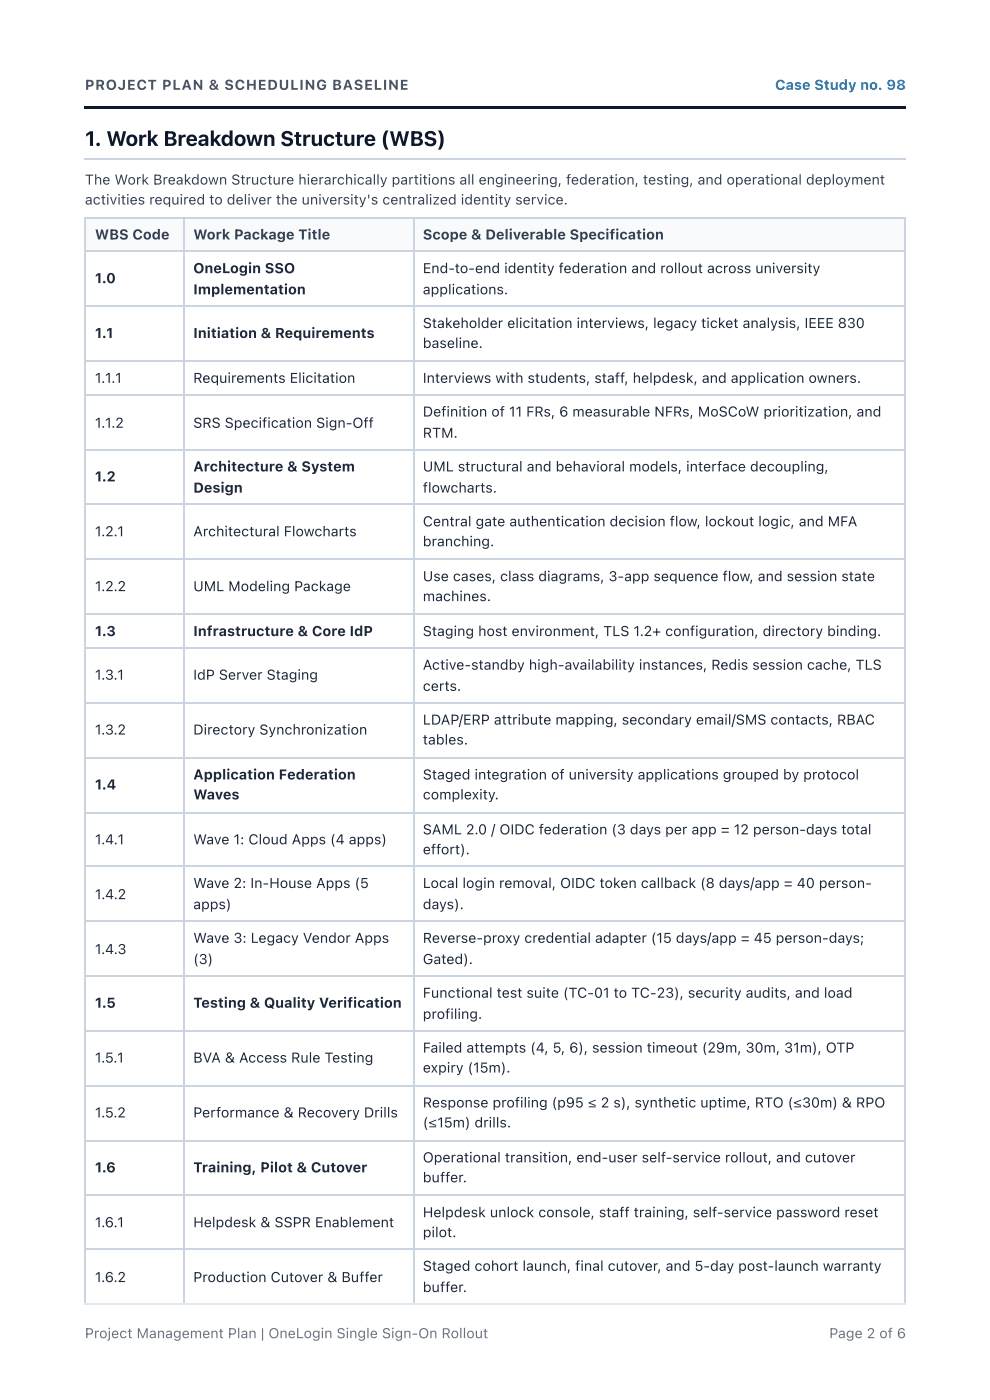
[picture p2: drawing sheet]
<svg xmlns="http://www.w3.org/2000/svg" width="210mm" height="297mm" viewBox="0 0 210 297" stroke-linecap="round" stroke-linejoin="round" font-family="sans-serif">
<defs><g id="words">
<text font-size="4.4" fill="#0f172a" x="18" y="31">1. Work Breakdown Structure (WBS)</text>
<text font-size="3" fill="#475569" x="18" y="19.1">PROJECT PLAN &amp; SCHEDULING BASELINE</text>
<text font-size="3" fill="#0284c7" x="164.3" y="19.1">Case Study no. 98</text>
<g font-size="3" fill="#334155">
<text x="18" y="39.2">The Work Breakdown Structure hierarchically partitions all engineering, federation, testing, and operational deployment</text>
<text x="18" y="43.4">activities required to deliver the university's centralized identity service.</text>
<text x="20.1" y="50.8">WBS Code</text>
<text x="41" y="50.8">Work Package Title</text>
<text x="89.6" y="50.8">Scope &amp; Deliverable Specification</text>
</g>
<g font-size="3" fill="#1e293b">
<text x="41" y="57.9">OneLogin SSO</text>
<text x="89.6" y="57.9">End-to-end identity federation and rollout across university</text>
<text x="20.1" y="60.1">1.0</text>
<text x="41" y="62.4">Implementation</text>
<text x="89.6" y="62.4">applications.</text>
<text x="20.1" y="71.7">1.1</text>
<text x="41" y="71.7">Initiation &amp; Requirements</text>
<text x="89.6" y="69.6">Stakeholder elicitation interviews, legacy ticket analysis, IEEE 830</text>
<text x="89.6" y="73.8">baseline.</text>
<text x="20.1" y="81.2">1.1.1</text>
<text x="41" y="81.2">Requirements Elicitation</text>
<text x="89.6" y="81.2">Interviews with students, staff, helpdesk, and application owners.</text>
<text x="89.6" y="88.4">Definition of 11 FRs, 6 measurable NFRs, MoSCoW prioritization, and</text>
<text x="20.1" y="90.8">1.1.2</text>
<text x="41" y="90.8">SRS Specification Sign-Off</text>
<text x="89.6" y="92.9">RTM.</text>
<text x="41" y="100">Architecture &amp; System</text>
<text x="89.6" y="100">UML structural and behavioral models, interface decoupling,</text>
<text x="20.1" y="102.1">1.2</text>
<text x="41" y="104.5">Design</text>
<text x="89.6" y="104.5">flowcharts.</text>
<text x="20.1" y="113.8">1.2.1</text>
<text x="41" y="113.8">Architectural Flowcharts</text>
<text x="89.6" y="111.7">Central gate authentication decision flow, lockout logic, and MFA</text>
<text x="89.6" y="115.9">branching.</text>
<text x="20.1" y="125.4">1.2.2</text>
<text x="41" y="125.4">UML Modeling Package</text>
<text x="89.6" y="123.3">Use cases, class diagrams, 3-app sequence flow, and session state</text>
<text x="89.6" y="127.5">machines.</text>
<text x="20.1" y="134.9">1.3</text>
<text x="41" y="134.9">Infrastructure &amp; Core IdP</text>
<text x="89.6" y="134.9">Staging host environment, TLS 1.2+ configuration, directory binding.</text>
<text x="89.6" y="142.1">Active-standby high-availability instances, Redis session cache, TLS</text>
<text x="20.1" y="144.2">1.3.1</text>
<text x="41" y="144.2">IdP Server Staging</text>
<text x="89.6" y="146.6">certs.</text>
<text x="20.1" y="155.8">1.3.2</text>
<text x="41" y="155.8">Directory Synchronization</text>
<text x="89.6" y="153.7">LDAP/ERP attribute mapping, secondary email/SMS contacts, RBAC</text>
<text x="89.6" y="158">tables.</text>
<text x="20.1" y="167.5">1.4</text>
<text x="41" y="165.4">Application Federation</text>
<text x="89.6" y="165.4">Staged integration of university applications grouped by protocol</text>
<text x="41" y="169.6">Waves</text>
<text x="89.6" y="169.6">complexity.</text>
<text x="20.1" y="179.1">1.4.1</text>
<text x="41" y="179.1">Wave 1: Cloud Apps (4 apps)</text>
<text x="89.6" y="177">SAML 2.0 / OIDC federation (3 days per app = 12 person-days total</text>
<text x="89.6" y="181.2">effort).</text>
<text x="20.1" y="190.8">1.4.2</text>
<text x="41" y="188.4">Wave 2: In-House Apps (5</text>
<text x="89.6" y="188.4">Local login removal, OIDC token callback (8 days/app = 40 person-</text>
<text x="41" y="192.9">apps)</text>
<text x="89.6" y="192.9">days).</text>
<text x="20.1" y="202.4">1.4.3</text>
<text x="41" y="200">Wave 3: Legacy Vendor Apps</text>
<text x="89.6" y="200">Reverse-proxy credential adapter (15 days/app = 45 person-days;</text>
<text x="41" y="204.5">(3)</text>
<text x="89.6" y="204.5">Gated).</text>
<text x="20.1" y="213.8">1.5</text>
<text x="41" y="213.8">Testing &amp; Quality Verification</text>
<text x="89.6" y="211.7">Functional test suite (TC-01 to TC-23), security audits, and load</text>
<text x="89.6" y="216.2">profiling.</text>
<text x="20.1" y="225.4">1.5.1</text>
<text x="41" y="225.4">BVA &amp; Access Rule Testing</text>
<text x="89.6" y="223.3">Failed attempts (4, 5, 6), session timeout (29m, 30m, 31m), OTP</text>
<text x="89.6" y="227.5">expiry (15m).</text>
<text x="20.1" y="237.1">1.5.2</text>
<text x="41" y="237.1">Performance &amp; Recovery Drills</text>
<text x="89.6" y="235">Response profiling (p95 ≤ 2 s), synthetic uptime, RTO (≤30m) &amp; RPO</text>
<text x="89.6" y="239.2">(≤15m) drills.</text>
<text x="20.1" y="248.7">1.6</text>
<text x="41" y="248.7">Training, Pilot &amp; Cutover</text>
<text x="89.6" y="246.6">Operational transition, end-user self-service rollout, and cutover</text>
<text x="89.6" y="250.8">buffer.</text>
<text x="20.1" y="260.4">1.6.1</text>
<text x="41" y="260.4">Helpdesk &amp; SSPR Enablement</text>
<text x="89.6" y="258.2">Helpdesk unlock console, staff training, self-service password reset</text>
<text x="89.6" y="262.5">pilot.</text>
<text x="89.6" y="269.6">Staged cohort launch, final cutover, and 5-day post-launch warranty</text>
<text x="20.1" y="272">1.6.2</text>
<text x="41" y="272">Production Cutover &amp; Buffer</text>
<text x="89.6" y="274.1">buffer.</text>
</g>
<g font-size="3" fill="#64748b">
<text x="18" y="283.9">Project Management Plan | OneLogin Single Sign-On Rollout</text>
<text x="175.8" y="283.9">Page 2 of 6</text>
</g>
</g></defs>
<path d="M18 22.5h174.1v.5h-174.1z" fill="#0f172a"/>
<path d="M18 33.7h174.1" fill="none" stroke="#cbd5e1" stroke-width=".26"/>
<g fill="#f8fafc">
<path d="M18.3 46h20.6v7.4h-20.6z"/>
<path d="M38.9 46h48.7v7.4h-48.7z"/>
<path d="M87.6 46h104.2v7.4h-104.2z"/>
</g>
<g fill="none" stroke="#cbd5e1" stroke-width=".26">
<path d="M18 46.2h174.1M18 53.3h174.1M18.1 46v230.5M39 46v230.5M87.7 46v230.5M192 46v230.5M18 65h174.1M18 76.6h174.1M18 83.7h174.1M18 95.4h174.1M18 107h174.1M18 118.7h174.1"/>
<path d="M18 130.3h174.1M18 137.5h174.1M18 149.1h174.1M18 160.7h174.1M18 172.4h174.1M18 183.8h174.1M18 195.4h174.1M18 207h174.1M18 218.7h174.1M18 230.3h174.1M18 242h174.1M18 253.6h174.1"/>
<path d="M18 265h174.1"/>
</g>
<path d="M18 276.5h174.1" fill="none" stroke="#cbd5e1" stroke-width=".21"/>
<path d="M18 276.6h174.1" fill="none" stroke="#e2e8f0" stroke-width=".26"/>
<use href="#words"/>
</svg>
